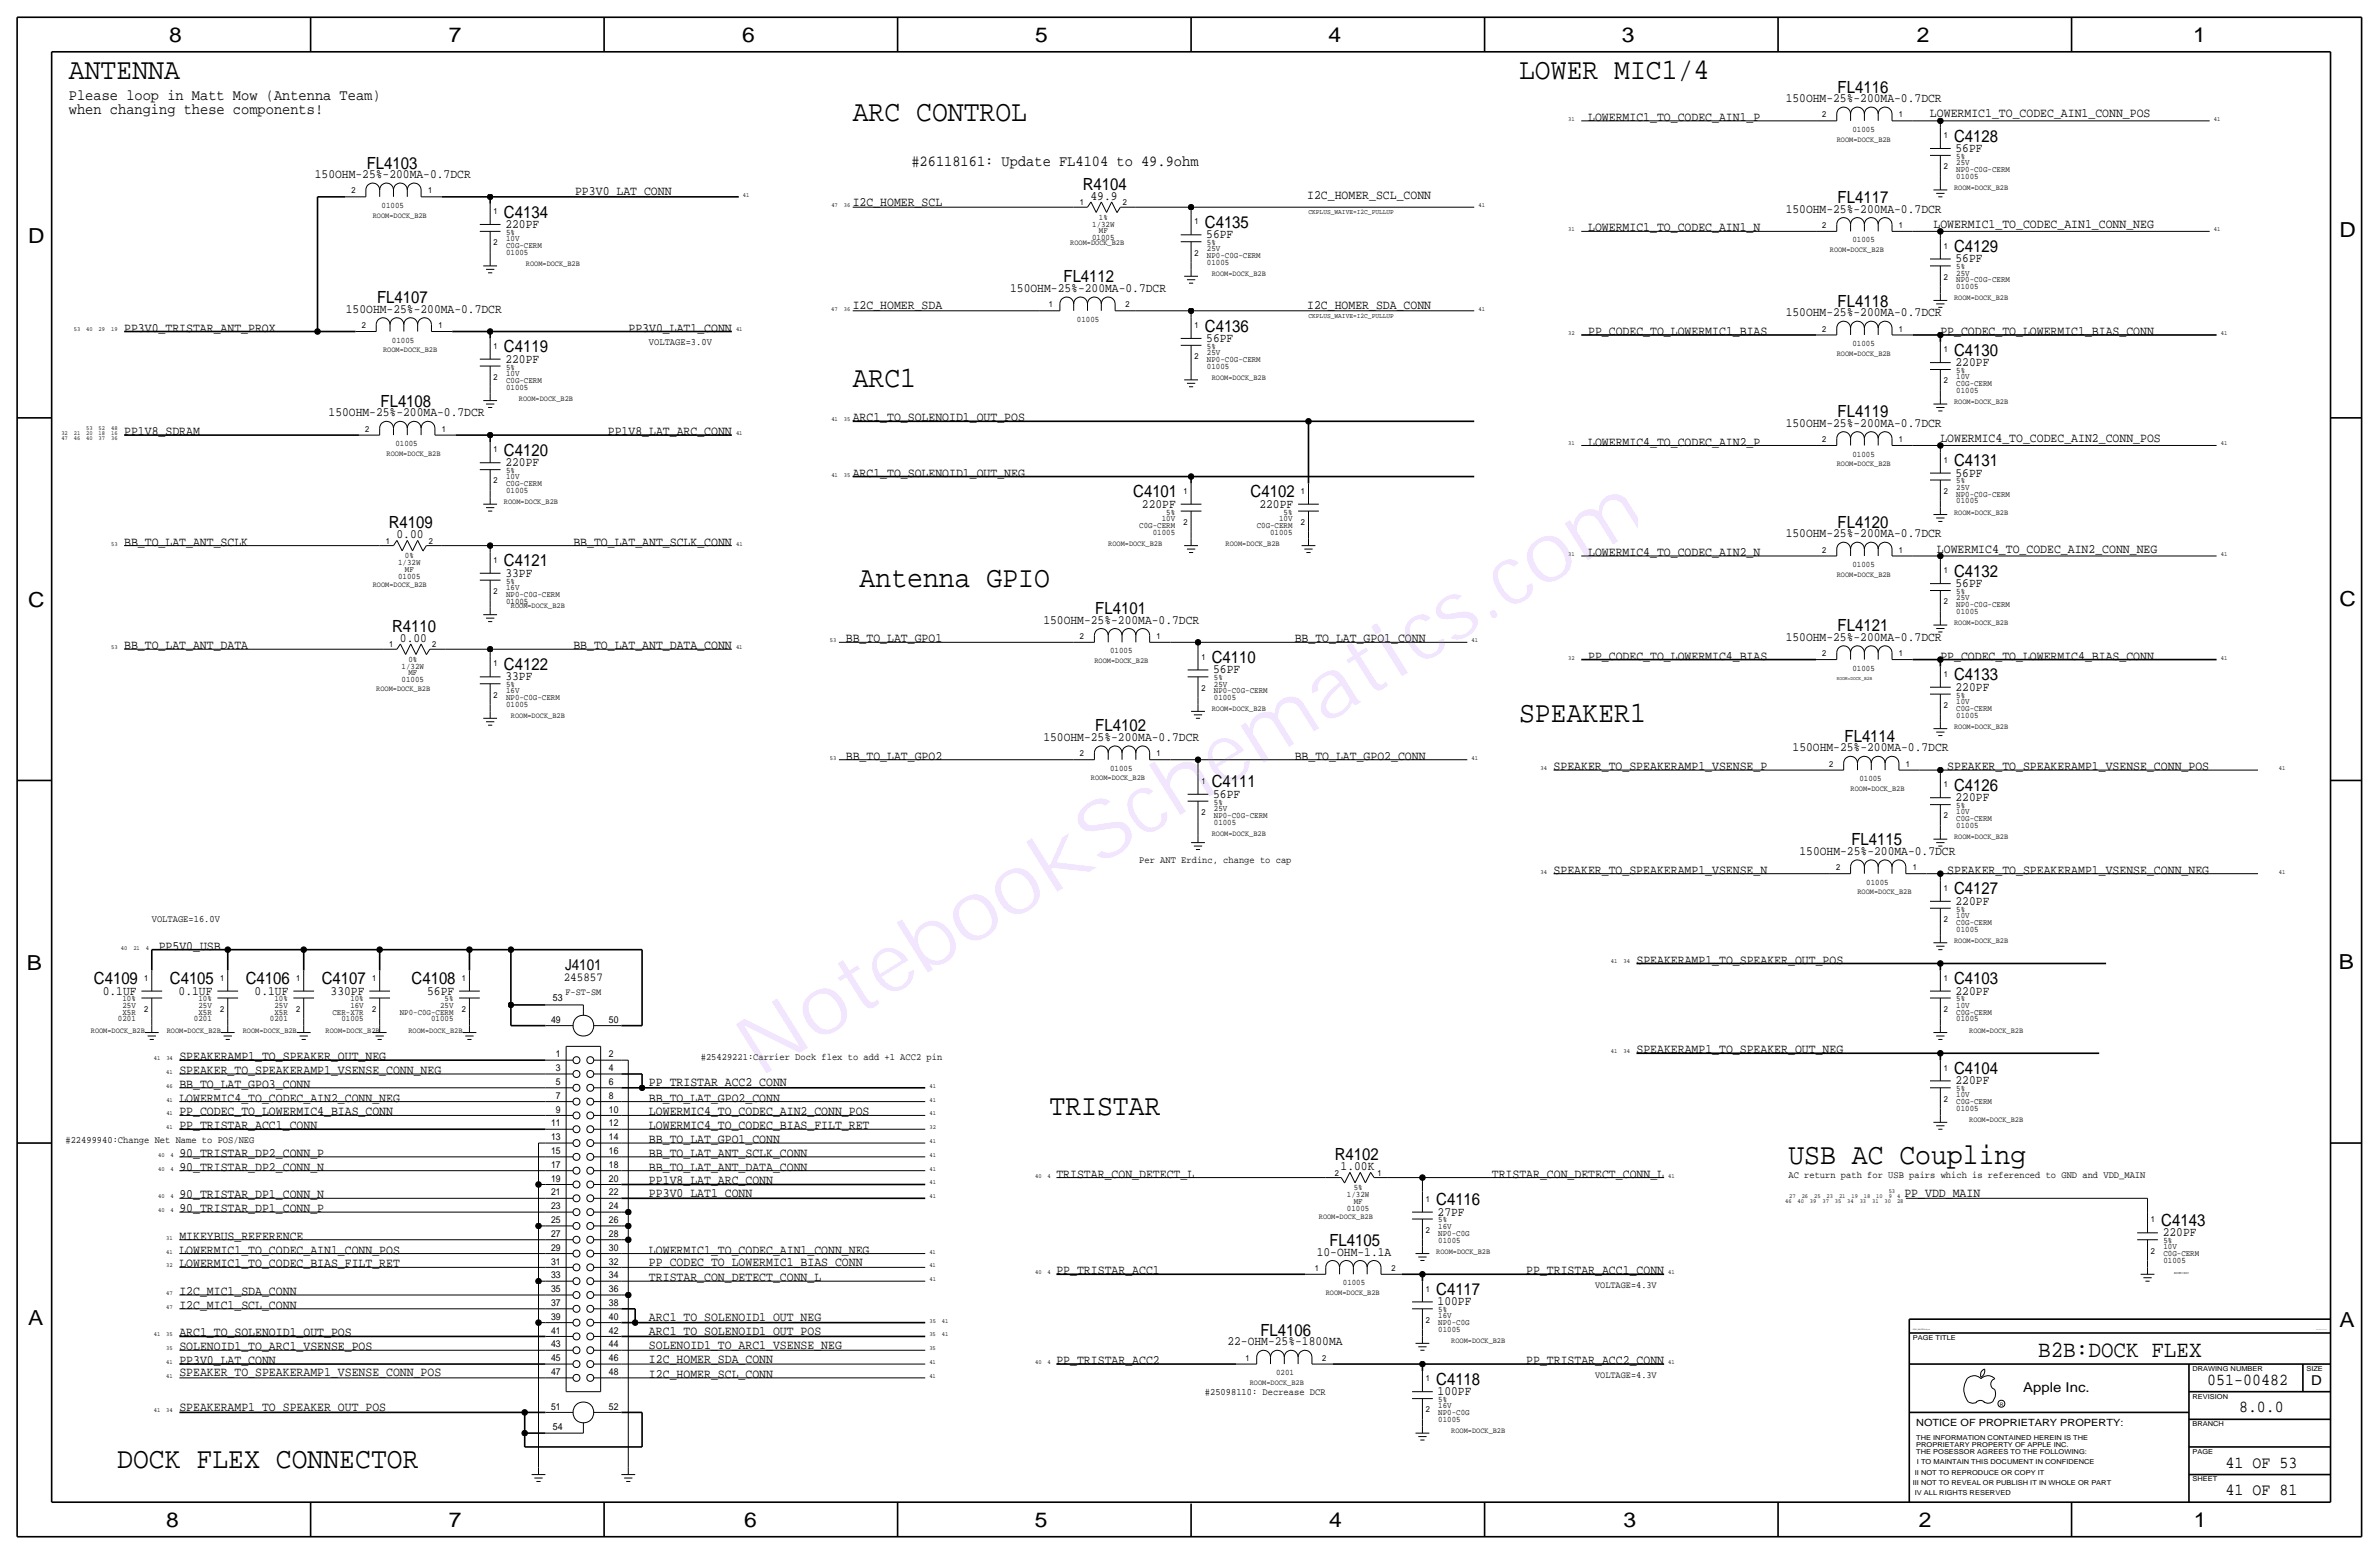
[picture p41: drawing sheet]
<svg xmlns="http://www.w3.org/2000/svg" width="875mm" height="572mm" viewBox="0 0 875 572" stroke-linecap="round" stroke-linejoin="round" font-family="sans-serif">
<defs><g id="words">
<text font-size="30.2" fill="#9f40ff" x="279.3" y="396.5" transform="rotate(-32 279.3 396.5)">NotebookSchematics.com</text>
<g font-size="10.9">
<text x="25.3" y="29.2">ANTENNA</text>
<text x="558.7" y="29.2">LOWER MIC1/4</text>
<text x="313.6" y="44.4">ARC CONTROL</text>
<text x="313.6" y="142.2">ARC1</text>
<text x="316.2" y="215.9">Antenna GPIO</text>
<text x="558.7" y="265.4">SPEAKER1</text>
<text x="386" y="410.2">TRISTAR</text>
<text x="657.8" y="428">USB AC Coupling</text>
<text x="43.1" y="539.7">DOCK FLEX CONNECTOR</text>
</g>
<text font-size="8.6" x="749.7" y="499.1">B2B:DOCK FLEX</text>
<g font-size="7.6">
<text x="62.2" y="15.5">8</text>
<text x="165" y="15.5">7</text>
<text x="273" y="15.5">6</text>
<text x="380.7" y="15.5">5</text>
<text x="488.6" y="15.5">4</text>
<text x="596.6" y="15.5">3</text>
<text x="705.1" y="15.5">2</text>
<text x="806.7" y="15.5">1</text>
<text x="10.4" y="89.4">D</text>
<text x="860.5" y="87.1">D</text>
<text x="10.4" y="223.3">C</text>
<text x="860.5" y="222.8">C</text>
<text x="9.8" y="356.6">B</text>
<text x="860.3" y="356.4">B</text>
<text x="10.4" y="487.4">A</text>
<text x="860.5" y="488.2">A</text>
<text x="61.2" y="561.6">8</text>
<text x="165" y="561.6">7</text>
<text x="273.8" y="561.6">6</text>
<text x="380.7" y="561.6">5</text>
<text x="488.9" y="561.6">4</text>
<text x="597.1" y="561.6">3</text>
<text x="705.8" y="561.6">2</text>
<text x="806.9" y="561.6">1</text>
</g>
<g font-size="6.2">
<text x="675.9" y="34">FL4116</text>
<text x="718.8" y="52.1">C4128</text>
<text x="134.9" y="62">FL4103</text>
<text x="398.2" y="69.8">R4104</text>
<text x="675.9" y="74.7">FL4117</text>
<text x="185.4" y="80">C4134</text>
<text x="443.2" y="83.8">C4135</text>
<text x="718.8" y="92.7">C4129</text>
<text x="391.2" y="103.9">FL4112</text>
<text x="138.7" y="111.5">FL4107</text>
<text x="675.9" y="112.8">FL4118</text>
<text x="443.2" y="121.9">C4136</text>
<text x="185.4" y="129.5">C4119</text>
<text x="718.8" y="130.8">C4130</text>
<text x="140" y="149.6">FL4108</text>
<text x="675.9" y="153.4">FL4119</text>
<text x="185.4" y="167.6">C4120</text>
<text x="718.8" y="171.5">C4131</text>
<text x="416.8" y="182.9">C4101</text>
<text x="460" y="182.9">C4102</text>
<text x="143" y="194.3">R4109</text>
<text x="675.9" y="194.1">FL4120</text>
<text x="185.4" y="208.3">C4121</text>
<text x="718.8" y="212.1">C4132</text>
<text x="402.9" y="225.8">FL4101</text>
<text x="144.3" y="232.4">R4110</text>
<text x="675.9" y="232.2">FL4121</text>
<text x="445.7" y="243.8">C4110</text>
<text x="185.4" y="246.4">C4122</text>
<text x="718.8" y="250.2">C4133</text>
<text x="402.9" y="269">FL4102</text>
<text x="678.5" y="272.8">FL4114</text>
<text x="445.7" y="289.6">C4111</text>
<text x="718.8" y="290.8">C4126</text>
<text x="681" y="310.9">FL4115</text>
<text x="718.8" y="328.9">C4127</text>
<text x="34.6" y="361.9">C4109</text>
<text x="62.5" y="361.9">C4105</text>
<text x="90.4" y="361.9">C4106</text>
<text x="118.4" y="361.9">C4107</text>
<text x="151.4" y="361.9">C4108</text>
<text x="718.8" y="361.9">C4103</text>
<text x="718.8" y="395">C4104</text>
<text x="491" y="426.7">R4102</text>
<text x="528.3" y="443.2">C4116</text>
<text x="795" y="450.9">C4143</text>
<text x="489" y="458.2">FL4105</text>
<text x="528.3" y="476.3">C4117</text>
<text x="463.6" y="491.2">FL4106</text>
<text x="528.3" y="509.3">C4118</text>
<text x="811.9" y="509.3">051-00482</text>
<text x="823.6" y="519.4">8.0.0</text>
<text x="818.6" y="539.8">41 OF 53</text>
<text x="818.6" y="549.9">41 OF 81</text>
</g>
<g font-size="5.6">
<text x="25.3" y="36.8">Please loop in Matt Mow (Antenna Team)</text>
<text x="25.3" y="41.9">when changing these components!</text>
<text x="335.2" y="61">#26118161: Update FL4104 to 49.9ohm</text>
<text x="207.8" y="356.9">J4101</text>
</g>
<g font-size="5">
<text x="850.1" y="509.3">D</text>
<text x="744.2" y="511.8">Apple Inc.</text>
</g>
<g font-size="4.7">
<text x="656.8" y="37.6">150OHM-25%-200MA-0.7DCR</text>
<text x="584.1" y="44.4">LOWERMIC1_TO_CODEC_AIN1_P</text>
<text x="709.9" y="43.2">LOWERMIC1_TO_CODEC_AIN1_CONN_POS</text>
<text x="719.3" y="55.9">56PF</text>
<text x="115.8" y="65.5">150OHM-25%-200MA-0.7DCR</text>
<text x="211.5" y="71.9">PP3V0_LAT_CONN</text>
<text x="313.6" y="75.7">I2C_HOMER_SCL</text>
<text x="401.1" y="73.4">49.9</text>
<text x="480.8" y="73.2">I2C_HOMER_SCL_CONN</text>
<text x="185.9" y="83.8">220PF</text>
<text x="656.8" y="78.2">150OHM-25%-200MA-0.7DCR</text>
<text x="711.2" y="83.8">LOWERMIC1_TO_CODEC_AIN1_CONN_NEG</text>
<text x="443.7" y="87.6">56PF</text>
<text x="584.1" y="85.1">LOWERMIC1_TO_CODEC_AIN1_N</text>
<text x="719.3" y="96.5">56PF</text>
<text x="371.6" y="107.4">150OHM-25%-200MA-0.7DCR</text>
<text x="313.6" y="113.8">I2C_HOMER_SDA</text>
<text x="480.8" y="113.8">I2C_HOMER_SDA_CONN</text>
<text x="127.2" y="115.1">150OHM-25%-200MA-0.7DCR</text>
<text x="656.8" y="116.3">150OHM-25%-200MA-0.7DCR</text>
<text x="45.7" y="121.9">PP3V0_TRISTAR_ANT_PROX</text>
<text x="231.2" y="121.9">PP3V0_LAT1_CONN</text>
<text x="443.7" y="125.7">56PF</text>
<text x="584.2" y="123.2">PP_CODEC_TO_LOWERMIC1_BIAS</text>
<text x="713.7" y="123.2">PP_CODEC_TO_LOWERMIC1_BIAS_CONN</text>
<text x="185.9" y="133.3">220PF</text>
<text x="719.3" y="134.6">220PF</text>
<text x="120.9" y="153.2">150OHM-25%-200MA-0.7DCR</text>
<text x="313.6" y="154.9">ARC1_TO_SOLENOID1_OUT_POS</text>
<text x="45.7" y="160">PP1V8_SDRAM</text>
<text x="223.6" y="160">PP1V8_LAT_ARC_CONN</text>
<text x="656.8" y="157">150OHM-25%-200MA-0.7DCR</text>
<text x="584.1" y="163.8">LOWERMIC4_TO_CODEC_AIN2_P</text>
<text x="713.7" y="162.6">LOWERMIC4_TO_CODEC_AIN2_CONN_POS</text>
<text x="185.9" y="171.4">220PF</text>
<text x="313.6" y="175.3">ARC1_TO_SOLENOID1_OUT_NEG</text>
<text x="719.3" y="175.3">56PF</text>
<text x="420" y="186.7">220PF</text>
<text x="463.2" y="186.7">220PF</text>
<text x="145.8" y="197.9">0.00</text>
<text x="656.8" y="197.6">150OHM-25%-200MA-0.7DCR</text>
<text x="45.7" y="200.7">BB_TO_LAT_ANT_SCLK</text>
<text x="210.9" y="200.7">BB_TO_LAT_ANT_SCLK_CONN</text>
<text x="712.4" y="203.2">LOWERMIC4_TO_CODEC_AIN2_CONN_NEG</text>
<text x="584.1" y="204.5">LOWERMIC4_TO_CODEC_AIN2_N</text>
<text x="185.9" y="212.1">33PF</text>
<text x="719.3" y="215.9">56PF</text>
<text x="383.8" y="229.4">150OHM-25%-200MA-0.7DCR</text>
<text x="45.7" y="238.8">BB_TO_LAT_ANT_DATA</text>
<text x="147.1" y="236">0.00</text>
<text x="210.9" y="238.8">BB_TO_LAT_ANT_DATA_CONN</text>
<text x="311.1" y="236.2">BB_TO_LAT_GPO1</text>
<text x="476.2" y="236.2">BB_TO_LAT_GPO1_CONN</text>
<text x="656.8" y="235.7">150OHM-25%-200MA-0.7DCR</text>
<text x="584.1" y="242.6">PP_CODEC_TO_LOWERMIC4_BIAS</text>
<text x="713.7" y="242.6">PP_CODEC_TO_LOWERMIC4_BIAS_CONN</text>
<text x="185.9" y="250.2">33PF</text>
<text x="446.2" y="247.7">56PF</text>
<text x="719.3" y="254">220PF</text>
<text x="383.8" y="272.5">150OHM-25%-200MA-0.7DCR</text>
<text x="311.1" y="279.4">BB_TO_LAT_GPO2</text>
<text x="476.2" y="279.4">BB_TO_LAT_GPO2_CONN</text>
<text x="659.3" y="276.4">150OHM-25%-200MA-0.7DCR</text>
<text x="571.5" y="283.2">SPEAKER_TO_SPEAKERAMP1_VSENSE_P</text>
<text x="716.2" y="283.2">SPEAKER_TO_SPEAKERAMP1_VSENSE_CONN_POS</text>
<text x="446.2" y="293.4">56PF</text>
<text x="719.3" y="294.6">220PF</text>
<text x="661.9" y="314.5">150OHM-25%-200MA-0.7DCR</text>
<text x="571.5" y="321.3">SPEAKER_TO_SPEAKERAMP1_VSENSE_N</text>
<text x="716.2" y="321.3">SPEAKER_TO_SPEAKERAMP1_VSENSE_CONN_NEG</text>
<text x="719.3" y="332.7">220PF</text>
<text x="58.4" y="349.2">PP5V0_USB</text>
<text x="601.9" y="354.3">SPEAKERAMP1_TO_SPEAKER_OUT_POS</text>
<text x="37.8" y="365.8">0.1UF</text>
<text x="65.7" y="365.8">0.1UF</text>
<text x="93.6" y="365.8">0.1UF</text>
<text x="121.6" y="365.8">330PF</text>
<text x="157.1" y="365.8">56PF</text>
<text x="719.3" y="365.8">220PF</text>
<text x="66" y="389.9">SPEAKERAMP1_TO_SPEAKER_OUT_NEG</text>
<text x="601.9" y="387.3">SPEAKERAMP1_TO_SPEAKER_OUT_NEG</text>
<text x="66" y="395">SPEAKER_TO_SPEAKERAMP1_VSENSE_CONN_NEG</text>
<text x="66" y="400.1">BB_TO_LAT_GPO3_CONN</text>
<text x="238.7" y="399.5">PP_TRISTAR_ACC2_CONN</text>
<text x="719.3" y="398.8">220PF</text>
<text x="66" y="405.1">LOWERMIC4_TO_CODEC_AIN2_CONN_NEG</text>
<text x="238.7" y="405.1">BB_TO_LAT_GPO2_CONN</text>
<text x="66" y="410.2">PP_CODEC_TO_LOWERMIC4_BIAS_CONN</text>
<text x="238.7" y="410.2">LOWERMIC4_TO_CODEC_AIN2_CONN_POS</text>
<text x="66" y="415.3">PP_TRISTAR_ACC1_CONN</text>
<text x="238.7" y="415.3">LOWERMIC4_TO_CODEC_BIAS_FILT_RET</text>
<text x="66" y="425.5">90_TRISTAR_DP2_CONN_P</text>
<text x="238.7" y="425.5">BB_TO_LAT_ANT_SCLK_CONN</text>
<text x="238.7" y="420.4">BB_TO_LAT_GPO1_CONN</text>
<text x="66" y="430.5">90_TRISTAR_DP2_CONN_N</text>
<text x="238.7" y="430.5">BB_TO_LAT_ANT_DATA_CONN</text>
<text x="493.1" y="430.3">1.00K</text>
<text x="238.7" y="435.6">PP1V8_LAT_ARC_CONN</text>
<text x="388.6" y="433.1">TRISTAR_CON_DETECT_L</text>
<text x="548.7" y="433.1">TRISTAR_CON_DETECT_CONN_L</text>
<text x="66" y="440.7">90_TRISTAR_DP1_CONN_N</text>
<text x="238.7" y="440.2">PP3V0_LAT1_CONN</text>
<text x="700.5" y="440.2">PP_VDD_MAIN</text>
<text x="66" y="445.8">90_TRISTAR_DP1_CONN_P</text>
<text x="528.8" y="447">27PF</text>
<text x="66" y="455.9">MIKEYBUS_REFERENCE</text>
<text x="795.5" y="454.7">220PF</text>
<text x="66" y="461">LOWERMIC1_TO_CODEC_AIN1_CONN_POS</text>
<text x="238.7" y="461">LOWERMIC1_TO_CODEC_AIN1_CONN_NEG</text>
<text x="484.3" y="461.8">10-OHM-1.1A</text>
<text x="66" y="466.1">LOWERMIC1_TO_CODEC_BIAS_FILT_RET</text>
<text x="238.7" y="465.6">PP_CODEC_TO_LOWERMIC1_BIAS_CONN</text>
<text x="238.7" y="471.2">TRISTAR_CON_DETECT_CONN_L</text>
<text x="388.6" y="468.6">PP_TRISTAR_ACC1</text>
<text x="561.4" y="468.6">PP_TRISTAR_ACC1_CONN</text>
<text x="66" y="476.3">I2C_MIC1_SDA_CONN</text>
<text x="66" y="481.3">I2C_MIC1_SCL_CONN</text>
<text x="238.7" y="485.9">ARC1_TO_SOLENOID1_OUT_NEG</text>
<text x="528.8" y="480.1">100PF</text>
<text x="66" y="491.5">ARC1_TO_SOLENOID1_OUT_POS</text>
<text x="238.7" y="491">ARC1_TO_SOLENOID1_OUT_POS</text>
<text x="66" y="496.6">SOLENOID1_TO_ARC1_VSENSE_POS</text>
<text x="238.7" y="496.1">SOLENOID1_TO_ARC1_VSENSE_NEG</text>
<text x="451.4" y="494.8">22-OHM-25%-1800MA</text>
<text x="66" y="501.7">PP3V0_LAT_CONN</text>
<text x="238.7" y="501.1">I2C_HOMER_SDA_CONN</text>
<text x="388.6" y="501.7">PP_TRISTAR_ACC2</text>
<text x="561.4" y="501.7">PP_TRISTAR_ACC2_CONN</text>
<text x="66" y="506.2">SPEAKER_TO_SPEAKERAMP1_VSENSE_CONN_POS</text>
<text x="238.7" y="506.7">I2C_HOMER_SCL_CONN</text>
<text x="528.8" y="513.1">100PF</text>
<text x="66" y="518.9">SPEAKERAMP1_TO_SPEAKER_OUT_POS</text>
</g>
<text font-size="4.5" x="207.3" y="360.7">245857</text>
<text font-size="3.7" x="704.8" y="524.5">NOTICE OF PROPRIETARY PROPERTY:</text>
<g font-size="3.6">
<text x="238.7" y="127">VOLTAGE=3.0V</text>
<text x="419" y="317.5">Per ANT Erdinc, change to cap</text>
<text x="55.8" y="339.1">VOLTAGE=16.0V</text>
<text x="203.4" y="368.3">53</text>
<text x="257.8" y="389.9">#25429221:Carrier Dock flex to add +1 ACC2 pin</text>
<text x="24.1" y="420.4">#22499940:Change Net Name to POS/NEG</text>
<text x="657.8" y="433.1">AC return path for USB pairs which is referenced to GND and VDD_MAIN</text>
<text x="443.2" y="513.1">#25098110: Decrease DCR</text>
<text x="203.4" y="525.8">54</text>
</g>
<g font-size="3.5">
<text x="208" y="365.8">F-ST-SM</text>
<text x="202.7" y="376.2">49</text>
<text x="224" y="376.2">50</text>
<text x="204.4" y="388.8">1</text>
<text x="224" y="388.8">2</text>
<text x="204.4" y="393.9">3</text>
<text x="224" y="393.9">4</text>
<text x="204.4" y="399">5</text>
<text x="224" y="399">6</text>
<text x="204.4" y="404.1">7</text>
<text x="224" y="404.1">8</text>
<text x="204.4" y="409.2">9</text>
<text x="224" y="409.2">10</text>
<text x="202.7" y="419.3">13</text>
<text x="202.7" y="414.2">11</text>
<text x="224" y="419.3">14</text>
<text x="224" y="414.2">12</text>
<text x="202.7" y="424.4">15</text>
<text x="224" y="424.4">16</text>
<text x="202.7" y="429.5">17</text>
<text x="224" y="429.5">18</text>
<text x="202.7" y="434.6">19</text>
<text x="224" y="434.6">20</text>
<text x="202.7" y="439.7">21</text>
<text x="224" y="439.7">22</text>
<text x="202.7" y="449.8">25</text>
<text x="202.7" y="444.7">23</text>
<text x="224" y="449.8">26</text>
<text x="224" y="444.7">24</text>
<text x="202.7" y="454.9">27</text>
<text x="224" y="454.9">28</text>
<text x="202.7" y="460">29</text>
<text x="224" y="460">30</text>
<text x="202.7" y="465.1">31</text>
<text x="224" y="465.1">32</text>
<text x="202.7" y="470.1">33</text>
<text x="224" y="470.1">34</text>
<text x="586.7" y="473.7">VOLTAGE=4.3V</text>
<text x="202.7" y="475.2">35</text>
<text x="224" y="475.2">36</text>
<text x="202.7" y="485.4">39</text>
<text x="202.7" y="480.3">37</text>
<text x="224" y="485.4">40</text>
<text x="224" y="480.3">38</text>
<text x="202.7" y="490.5">41</text>
<text x="224" y="490.5">42</text>
<text x="202.7" y="495.6">43</text>
<text x="224" y="495.6">44</text>
<text x="202.7" y="500.6">45</text>
<text x="224" y="500.6">46</text>
<text x="202.7" y="505.7">47</text>
<text x="224" y="505.7">48</text>
<text x="586.7" y="506.7">VOLTAGE=4.3V</text>
<text x="202.7" y="518.4">51</text>
<text x="224" y="518.4">52</text>
</g>
<g font-size="3.1">
<text x="670.2" y="43.2">2</text>
<text x="698.4" y="43.2">1</text>
<text x="681.4" y="48.5">01005</text>
<text x="715" y="50.8">1</text>
<text x="719.5" y="58.4">5%</text>
<text x="715" y="62.2">2</text>
<text x="719.5" y="65.8">01005</text>
<text x="719.5" y="60.7">25V</text>
<text x="719.5" y="63.2">NP0-C0G-CERM</text>
<text x="129.2" y="71.1">2</text>
<text x="157.4" y="71.1">1</text>
<text x="140.4" y="76.5">01005</text>
<text x="397.2" y="75.4">1</text>
<text x="413" y="75.4">2</text>
<text x="181.6" y="78.7">1</text>
<text x="401.7" y="83.3">1/32W</text>
<text x="404.2" y="80.8">1%</text>
<text x="439.4" y="82.6">1</text>
<text x="670.2" y="83.8">2</text>
<text x="698.4" y="83.8">1</text>
<text x="186.1" y="88.6">10V</text>
<text x="186.1" y="86.4">5%</text>
<text x="401.7" y="88.4">01005</text>
<text x="404.2" y="85.9">MF</text>
<text x="681.4" y="89.2">01005</text>
<text x="181.6" y="90.2">2</text>
<text x="186.1" y="93.7">01005</text>
<text x="186.1" y="91.2">C0G-CERM</text>
<text x="439.4" y="94">2</text>
<text x="443.9" y="95">NP0-C0G-CERM</text>
<text x="443.9" y="92.5">25V</text>
<text x="443.9" y="90.2">5%</text>
<text x="715" y="91.4">1</text>
<text x="443.9" y="97.5">01005</text>
<text x="719.5" y="99.1">5%</text>
<text x="719.5" y="101.3">25V</text>
<text x="715" y="102.9">2</text>
<text x="719.5" y="103.9">NP0-C0G-CERM</text>
<text x="719.5" y="106.4">01005</text>
<text x="385.8" y="113">1</text>
<text x="414" y="113">2</text>
<text x="396.1" y="118.4">01005</text>
<text x="133" y="120.7">2</text>
<text x="144.2" y="126">01005</text>
<text x="161.2" y="120.7">1</text>
<text x="439.4" y="120.7">1</text>
<text x="670.2" y="121.9">2</text>
<text x="698.4" y="121.9">1</text>
<text x="181.6" y="128.3">1</text>
<text x="443.9" y="128.3">5%</text>
<text x="443.9" y="130.6">25V</text>
<text x="681.4" y="127.3">01005</text>
<text x="715" y="129.5">1</text>
<text x="186.1" y="135.9">5%</text>
<text x="439.4" y="132.1">2</text>
<text x="443.9" y="133.1">NP0-C0G-CERM</text>
<text x="443.9" y="135.6">01005</text>
<text x="719.5" y="137.2">5%</text>
<text x="181.6" y="139.7">2</text>
<text x="186.1" y="143.3">01005</text>
<text x="186.1" y="138.2">10V</text>
<text x="186.1" y="140.7">C0G-CERM</text>
<text x="715" y="141">2</text>
<text x="719.5" y="142">C0G-CERM</text>
<text x="719.5" y="139.4">10V</text>
<text x="719.5" y="144.5">01005</text>
<text x="134.3" y="158.8">2</text>
<text x="162.5" y="158.8">1</text>
<text x="145.4" y="164.1">01005</text>
<text x="181.6" y="166.4">1</text>
<text x="670.2" y="162.6">2</text>
<text x="681.4" y="167.9">01005</text>
<text x="698.4" y="162.6">1</text>
<text x="186.1" y="174">5%</text>
<text x="715" y="170.2">1</text>
<text x="181.6" y="177.8">2</text>
<text x="186.1" y="178.8">C0G-CERM</text>
<text x="186.1" y="176.3">10V</text>
<text x="719.5" y="177.8">5%</text>
<text x="186.1" y="181.4">01005</text>
<text x="435.3" y="181.6">1</text>
<text x="478.5" y="181.6">1</text>
<text x="715" y="181.6">2</text>
<text x="719.5" y="185.2">01005</text>
<text x="719.5" y="182.6">NP0-C0G-CERM</text>
<text x="719.5" y="180.1">25V</text>
<text x="427.3" y="191.5">10V</text>
<text x="429" y="189.2">5%</text>
<text x="470.5" y="191.5">10V</text>
<text x="472.1" y="189.2">5%</text>
<text x="419.1" y="194.1">C0G-CERM</text>
<text x="424" y="196.6">01005</text>
<text x="435.3" y="193">2</text>
<text x="462.2" y="194.1">C0G-CERM</text>
<text x="467.2" y="196.6">01005</text>
<text x="478.5" y="193">2</text>
<text x="141.9" y="199.9">1</text>
<text x="157.7" y="199.9">2</text>
<text x="670.2" y="203.2">2</text>
<text x="698.4" y="203.2">1</text>
<text x="146.4" y="207.8">1/32W</text>
<text x="148.9" y="205.2">0%</text>
<text x="181.6" y="207">1</text>
<text x="681.4" y="208.5">01005</text>
<text x="146.4" y="212.9">01005</text>
<text x="148.9" y="210.3">MF</text>
<text x="186.1" y="214.6">5%</text>
<text x="715" y="210.8">1</text>
<text x="181.6" y="218.4">2</text>
<text x="186.1" y="216.9">16V</text>
<text x="186.1" y="222">01005</text>
<text x="186.1" y="219.5">NP0-C0G-CERM</text>
<text x="719.5" y="218.4">5%</text>
<text x="719.5" y="220.7">25V</text>
<text x="715" y="222.2">2</text>
<text x="719.5" y="225.8">01005</text>
<text x="719.5" y="223.3">NP0-C0G-CERM</text>
<text x="143.2" y="238">1</text>
<text x="159" y="238">2</text>
<text x="397.2" y="234.9">2</text>
<text x="425.4" y="234.9">1</text>
<text x="147.7" y="245.9">1/32W</text>
<text x="150.2" y="243.3">0%</text>
<text x="181.6" y="245.1">1</text>
<text x="408.3" y="240.3">01005</text>
<text x="441.9" y="242.6">1</text>
<text x="670.2" y="241.3">2</text>
<text x="698.4" y="241.3">1</text>
<text x="147.7" y="251">01005</text>
<text x="150.2" y="248.4">MF</text>
<text x="446.5" y="250.2">5%</text>
<text x="681.4" y="246.6">01005</text>
<text x="715" y="248.9">1</text>
<text x="181.6" y="256.5">2</text>
<text x="186.1" y="252.7">5%</text>
<text x="186.1" y="255">16V</text>
<text x="186.1" y="257.6">NP0-C0G-CERM</text>
<text x="441.9" y="254">2</text>
<text x="446.5" y="257.6">01005</text>
<text x="446.5" y="255">NP0-C0G-CERM</text>
<text x="446.5" y="252.5">25V</text>
<text x="719.5" y="256.5">5%</text>
<text x="186.1" y="260.1">01005</text>
<text x="715" y="260.3">2</text>
<text x="719.5" y="261.4">C0G-CERM</text>
<text x="719.5" y="258.8">10V</text>
<text x="719.5" y="263.9">01005</text>
<text x="397.2" y="278.1">2</text>
<text x="425.4" y="278.1">1</text>
<text x="672.8" y="281.9">2</text>
<text x="701" y="281.9">1</text>
<text x="408.3" y="283.5">01005</text>
<text x="683.9" y="287.3">01005</text>
<text x="441.9" y="288.3">1</text>
<text x="715" y="289.6">1</text>
<text x="441.9" y="299.7">2</text>
<text x="446.5" y="298.2">25V</text>
<text x="446.5" y="295.9">5%</text>
<text x="719.5" y="297.2">5%</text>
<text x="719.5" y="299.5">10V</text>
<text x="446.5" y="303.3">01005</text>
<text x="446.5" y="300.7">NP0-C0G-CERM</text>
<text x="715" y="301">2</text>
<text x="719.5" y="304.5">01005</text>
<text x="719.5" y="302">C0G-CERM</text>
<text x="675.3" y="320">2</text>
<text x="703.5" y="320">1</text>
<text x="686.5" y="325.4">01005</text>
<text x="715" y="327.7">1</text>
<text x="719.5" y="335.3">5%</text>
<text x="715" y="339.1">2</text>
<text x="719.5" y="340.1">C0G-CERM</text>
<text x="719.5" y="337.6">10V</text>
<text x="719.5" y="342.6">01005</text>
<text x="53" y="360.7">1</text>
<text x="81" y="360.7">1</text>
<text x="108.9" y="360.7">1</text>
<text x="136.9" y="360.7">1</text>
<text x="169.9" y="360.7">1</text>
<text x="715" y="360.7">1</text>
<text x="45" y="370.6">25V</text>
<text x="45" y="368.3">10%</text>
<text x="73" y="368.3">10%</text>
<text x="73" y="370.6">25V</text>
<text x="100.9" y="368.3">10%</text>
<text x="100.9" y="370.6">25V</text>
<text x="128.9" y="370.6">16V</text>
<text x="128.9" y="368.3">10%</text>
<text x="161.9" y="370.6">25V</text>
<text x="163.5" y="368.3">5%</text>
<text x="719.5" y="368.3">5%</text>
<text x="719.5" y="370.6">10V</text>
<text x="43.4" y="375.7">0201</text>
<text x="45" y="373.1">X5R</text>
<text x="53" y="372.1">2</text>
<text x="71.3" y="375.7">0201</text>
<text x="73" y="373.1">X5R</text>
<text x="81" y="372.1">2</text>
<text x="99.3" y="375.7">0201</text>
<text x="100.9" y="373.1">X5R</text>
<text x="108.9" y="372.1">2</text>
<text x="122.3" y="373.1">CER-X7R</text>
<text x="125.6" y="375.7">01005</text>
<text x="136.9" y="372.1">2</text>
<text x="147" y="373.1">NP0-C0G-CERM</text>
<text x="158.6" y="375.7">01005</text>
<text x="169.9" y="372.1">2</text>
<text x="715" y="372.1">2</text>
<text x="719.5" y="375.7">01005</text>
<text x="719.5" y="373.1">C0G-CERM</text>
<text x="715" y="393.7">1</text>
<text x="719.5" y="401.3">5%</text>
<text x="715" y="405.1">2</text>
<text x="719.5" y="403.6">10V</text>
<text x="719.5" y="406.1">C0G-CERM</text>
<text x="719.5" y="408.7">01005</text>
<text x="490.9" y="432.3">2</text>
<text x="497.9" y="437.6">5%</text>
<text x="506.7" y="432.3">1</text>
<text x="495.4" y="440.2">1/32W</text>
<text x="497.9" y="442.7">MF</text>
<text x="524.5" y="442">1</text>
<text x="495.4" y="445.3">01005</text>
<text x="529" y="449.6">5%</text>
<text x="791.2" y="449.6">1</text>
<text x="524.5" y="453.4">2</text>
<text x="529" y="454.4">NP0-C0G</text>
<text x="529" y="451.9">16V</text>
<text x="529" y="456.9">01005</text>
<text x="791.2" y="461">2</text>
<text x="795.7" y="459.5">10V</text>
<text x="795.7" y="457.2">5%</text>
<text x="483.6" y="467.4">1</text>
<text x="511.8" y="467.4">2</text>
<text x="795.7" y="462">C0G-CERM</text>
<text x="795.7" y="464.6">01005</text>
<text x="493.9" y="472.7">01005</text>
<text x="524.5" y="475">1</text>
<text x="529" y="484.9">16V</text>
<text x="529" y="482.6">5%</text>
<text x="524.5" y="486.4">2</text>
<text x="529" y="487.4">NP0-C0G</text>
<text x="529" y="490">01005</text>
<text x="458.2" y="500.4">1</text>
<text x="486.4" y="500.4">2</text>
<text x="469.3" y="505.7">0201</text>
<text x="524.5" y="508">1</text>
<text x="529" y="515.6">5%</text>
<text x="524.5" y="519.4">2</text>
<text x="529" y="517.9">16V</text>
<text x="529" y="520.4">NP0-C0G</text>
<text x="529" y="523">01005</text>
</g>
<g font-size="2.9">
<text x="675.6" y="52.1">ROOM=DOCK_B2B</text>
<text x="718.8" y="69.8">ROOM=DOCK_B2B</text>
<text x="137.1" y="80">ROOM=DOCK_B2B</text>
<text x="393.7" y="90.2">ROOM=DOCK_B2B</text>
<text x="673" y="92.7">ROOM=DOCK_B2B</text>
<text x="193.4" y="97.8">ROOM=DOCK_B2B</text>
<text x="445.7" y="101.6">ROOM=DOCK_B2B</text>
<text x="718.8" y="110.5">ROOM=DOCK_B2B</text>
<text x="140.9" y="129.5">ROOM=DOCK_B2B</text>
<text x="675.6" y="130.8">ROOM=DOCK_B2B</text>
<text x="445.7" y="139.7">ROOM=DOCK_B2B</text>
<text x="190.9" y="147.3">ROOM=DOCK_B2B</text>
<text x="718.8" y="148.6">ROOM=DOCK_B2B</text>
<text x="142.2" y="167.6">ROOM=DOCK_B2B</text>
<text x="675.6" y="171.5">ROOM=DOCK_B2B</text>
<text x="185.4" y="185.4">ROOM=DOCK_B2B</text>
<text x="718.8" y="189.2">ROOM=DOCK_B2B</text>
<text x="407.6" y="200.7">ROOM=DOCK_B2B</text>
<text x="450.8" y="200.7">ROOM=DOCK_B2B</text>
<text x="137.1" y="215.9">ROOM=DOCK_B2B</text>
<text x="675.6" y="212.1">ROOM=DOCK_B2B</text>
<text x="187.9" y="223.5">ROOM=DOCK_B2B</text>
<text x="718.8" y="229.9">ROOM=DOCK_B2B</text>
<text x="402.5" y="243.8">ROOM=DOCK_B2B</text>
<text x="138.4" y="254">ROOM=DOCK_B2B</text>
<text x="445.7" y="261.6">ROOM=DOCK_B2B</text>
<text x="187.9" y="264.2">ROOM=DOCK_B2B</text>
<text x="718.8" y="268">ROOM=DOCK_B2B</text>
<text x="401.3" y="287">ROOM=DOCK_B2B</text>
<text x="680.7" y="290.8">ROOM=DOCK_B2B</text>
<text x="445.7" y="307.3">ROOM=DOCK_B2B</text>
<text x="718.8" y="308.6">ROOM=DOCK_B2B</text>
<text x="683.2" y="328.9">ROOM=DOCK_B2B</text>
<text x="718.8" y="346.7">ROOM=DOCK_B2B</text>
<text x="33.4" y="379.7">ROOM=DOCK_B2B</text>
<text x="61.4" y="379.7">ROOM=DOCK_B2B</text>
<text x="89.3" y="379.7">ROOM=DOCK_B2B</text>
<text x="119.8" y="379.7">ROOM=DOCK_B2B</text>
<text x="150.3" y="379.7">ROOM=DOCK_B2B</text>
<text x="724.3" y="379.7">ROOM=DOCK_B2B</text>
<text x="724.3" y="412.8">ROOM=DOCK_B2B</text>
<text x="485.1" y="448.3">ROOM=DOCK_B2B</text>
<text x="528.3" y="461">ROOM=DOCK_B2B</text>
<text x="487.6" y="476.2">ROOM=DOCK_B2B</text>
<text x="533.8" y="494">ROOM=DOCK_B2B</text>
<text x="459.7" y="509.3">ROOM=DOCK_B2B</text>
<text x="533.8" y="527.1">ROOM=DOCK_B2B</text>
</g>
<g font-size="2.6">
<text x="481.3" y="78.7">CKPLUS_WAIVE=I2C_PULLUP</text>
<text x="481.3" y="116.8">CKPLUS_WAIVE=I2C_PULLUP</text>
</g>
<g font-size="2.5">
<text x="703.5" y="492.8">PAGE TITLE</text>
<text x="806.4" y="504.2">DRAWING NUMBER</text>
<text x="848.3" y="504.2">SIZE</text>
<text x="806.4" y="514.4">REVISION</text>
<text x="806.4" y="524.5">BRANCH</text>
<text x="704.8" y="532.1">PROPRIETARY PROPERTY OF APPLE INC.</text>
<text x="704.8" y="529.6">THE INFORMATION CONTAINED HEREIN IS THE</text>
<text x="704.8" y="534.7">THE POSESSOR AGREES TO THE FOLLOWING:</text>
<text x="705.1" y="538.5">I TO MAINTAIN THIS DOCUMENT IN CONFIDENCE</text>
<text x="806.4" y="534.7">PAGE</text>
<text x="704.3" y="542.3">II NOT TO REPRODUCE OR COPY IT</text>
<text x="806.4" y="544.8">SHEET</text>
<text x="703.5" y="546.1">III NOT TO REVEAL OR PUBLISH IT IN WHOLE OR PART</text>
<text x="704.3" y="549.9">IV ALL RIGHTS RESERVED</text>
</g>
<g font-size="2.3">
<text x="576.8" y="44.4">31</text>
<text x="814.3" y="44.4">41</text>
<text x="273.3" y="72.4">41</text>
<text x="305.8" y="76.2">47</text>
<text x="310.4" y="76.2">36</text>
<text x="543.8" y="76.2">41</text>
<text x="576.8" y="85.1">31</text>
<text x="814.3" y="85.1">41</text>
<text x="305.8" y="114.3">47</text>
<text x="310.3" y="114.3">36</text>
<text x="543.8" y="114.3">41</text>
<text x="27.1" y="121.9">53</text>
<text x="31.7" y="121.9">40</text>
<text x="36.3" y="121.9">29</text>
<text x="40.9" y="121.9">19</text>
<text x="270.7" y="121.9">41</text>
<text x="576.8" y="123.2">32</text>
<text x="816.8" y="123.2">41</text>
<text x="305.8" y="154.9">41</text>
<text x="310.4" y="154.9">35</text>
<text x="22.6" y="161.8">47</text>
<text x="22.6" y="160">32</text>
<text x="27.1" y="161.8">46</text>
<text x="27.1" y="160">21</text>
<text x="31.7" y="158.2">53</text>
<text x="31.7" y="161.8">40</text>
<text x="31.7" y="160">20</text>
<text x="36.3" y="158.2">52</text>
<text x="36.3" y="161.8">37</text>
<text x="36.3" y="160">18</text>
<text x="40.9" y="158.2">48</text>
<text x="40.9" y="161.8">36</text>
<text x="40.9" y="160">16</text>
<text x="270.7" y="160">41</text>
<text x="576.8" y="163.8">31</text>
<text x="816.8" y="163.8">41</text>
<text x="305.8" y="175.3">41</text>
<text x="310.4" y="175.3">35</text>
<text x="40.9" y="200.7">53</text>
<text x="270.7" y="200.7">41</text>
<text x="576.8" y="204.5">31</text>
<text x="816.8" y="204.5">41</text>
<text x="40.9" y="238.8">53</text>
<text x="270.7" y="238.8">41</text>
<text x="305.3" y="236.2">53</text>
<text x="541.2" y="236.2">41</text>
<text x="576.8" y="242.6">32</text>
<text x="816.8" y="242.6">41</text>
<text x="305.3" y="279.4">53</text>
<text x="541.2" y="279.4">41</text>
<text x="566.6" y="283.2">34</text>
<text x="838.2" y="283.2">41</text>
<text x="566.6" y="321.3">34</text>
<text x="838.2" y="321.3">41</text>
<text x="44.5" y="349.2">40</text>
<text x="49" y="349.2">21</text>
<text x="53.6" y="349.2">4</text>
<text x="592.5" y="354.3">41</text>
<text x="597.1" y="354.3">34</text>
<text x="56.6" y="389.9">41</text>
<text x="61.2" y="389.9">34</text>
<text x="592.5" y="387.4">41</text>
<text x="597.1" y="387.4">34</text>
<text x="61.2" y="395">41</text>
<text x="61.2" y="400">46</text>
<text x="341.9" y="400">41</text>
<text x="61.2" y="405.1">41</text>
<text x="341.9" y="405.1">41</text>
<text x="61.2" y="410.2">41</text>
<text x="341.9" y="410.2">41</text>
<text x="61.2" y="415.3">41</text>
<text x="341.9" y="415.3">32</text>
<text x="58.2" y="425.4">40</text>
<text x="62.7" y="425.4">4</text>
<text x="341.9" y="425.4">41</text>
<text x="341.9" y="420.4">41</text>
<text x="58.2" y="430.5">40</text>
<text x="62.7" y="430.5">4</text>
<text x="341.9" y="430.5">41</text>
<text x="341.9" y="435.6">41</text>
<text x="380.7" y="433.1">40</text>
<text x="385.3" y="433.1">4</text>
<text x="613.6" y="433.1">41</text>
<text x="58.2" y="440.7">40</text>
<text x="62.7" y="440.7">4</text>
<text x="341.9" y="440.7">41</text>
<text x="656.6" y="442.5">46</text>
<text x="658.1" y="440.7">27</text>
<text x="661.2" y="442.5">40</text>
<text x="662.7" y="440.7">26</text>
<text x="665.7" y="442.5">39</text>
<text x="667.3" y="440.7">25</text>
<text x="670.3" y="442.5">37</text>
<text x="671.8" y="440.7">23</text>
<text x="674.9" y="442.5">35</text>
<text x="676.4" y="440.7">21</text>
<text x="679.5" y="442.5">34</text>
<text x="681" y="440.7">19</text>
<text x="684" y="442.5">33</text>
<text x="685.6" y="440.7">18</text>
<text x="688.6" y="442.5">31</text>
<text x="690.1" y="440.7">10</text>
<text x="693.2" y="442.5">30</text>
<text x="694.7" y="438.9">53</text>
<text x="694.7" y="440.7">9</text>
<text x="697.7" y="442.5">28</text>
<text x="697.7" y="440.7">4</text>
<text x="58.2" y="445.8">40</text>
<text x="62.7" y="445.8">4</text>
<text x="61.2" y="455.9">31</text>
<text x="61.2" y="461">41</text>
<text x="341.8" y="461">41</text>
<text x="61.2" y="466.1">32</text>
<text x="341.8" y="466.1">41</text>
<text x="341.9" y="471.2">41</text>
<text x="380.8" y="468.6">40</text>
<text x="385.3" y="468.6">4</text>
<text x="613.6" y="468.6">41</text>
<text x="61.2" y="476.2">47</text>
<text x="61.2" y="481.3">47</text>
<text x="56.6" y="491.5">41</text>
<text x="61.2" y="491.5">35</text>
<text x="341.8" y="491.5">35</text>
<text x="341.9" y="486.4">35</text>
<text x="346.4" y="491.5">41</text>
<text x="346.4" y="486.4">41</text>
<text x="61.2" y="496.6">35</text>
<text x="341.8" y="496.6">35</text>
<text x="61.2" y="501.6">41</text>
<text x="341.8" y="501.6">41</text>
<text x="380.8" y="501.6">40</text>
<text x="385.3" y="501.6">4</text>
<text x="613.6" y="501.6">41</text>
<text x="61.2" y="506.7">41</text>
<text x="341.8" y="506.7">41</text>
<text x="56.6" y="519.4">41</text>
<text x="61.2" y="519.4">34</text>
</g>
<text font-size="1.9" x="675.6" y="250.2">ROOM=DOCK_B2B</text>
<text font-size="1.8" x="735.5" y="516.9">R</text>
<text font-size="1.3" x="799.7" y="468.6">ROOM=SOC</text>
<text font-size=".8" x="703.5" y="489">SYNC_MASTER=Sync</text>
<text font-size=".4" x="851.9" y="488.9">SYNC_DATE=06/06/2016</text>
</g></defs>
<g fill="none" stroke="#000" stroke-width=".6" stroke-linecap="butt">
<path d="M6.3 6.4v558.7zM6.3 6.4h862.3zM19 19.1v533.4zM19 19.1h838.2zM114.2 6.4v12.7zM222.2 6.4v12.7zM330.1 6.4v12.7zM438.1 6.4v12.7zM546.1 6.4v12.7zM654 6.4v12.7zM762 6.4v12.7zM857.2 19.1v533.4z"/>
<path d="M868.6 6.4v558.7zM116.8 72.4h10.1zM116.8 72.4v49.5zM162.5 72.4h17.8zM180.3 72.4h91.4zM180.3 72.4v2.5zM45.7 121.9h71.1zM116.8 121.9h14zM166.3 121.9h14zM180.3 121.9v2.6zM180.3 121.9h88.9zM581.6 123.2h86.4z"/>
<path d="M703.5 123.2h10.2zM713.7 123.2h101.6zM713.7 123.2v2.5zM6.3 153.7h12.7zM313.6 154.9h167.7zM481.3 154.9v22.9zM481.3 154.9h60.9zM857.2 153.7h11.4zM45.7 160h86.3zM167.6 160h12.7zM180.3 160v2.6zM180.3 160h88.9z"/>
<path d="M313.6 175.3h124.5zM438.1 175.3v2.5zM438.1 175.3h104.1zM581.6 242.6h86.4zM703.5 242.6h10.2zM713.7 242.6h101.6zM713.7 242.6v2.5zM6.3 287h12.7zM857.2 287h11.4zM55.8 349.2h28zM55.8 349.2v7.7zM83.8 349.2h27.9z"/>
<path d="M83.8 349.2v7.7zM111.7 349.2h27.9zM111.7 349.2v7.7zM139.6 349.2h33.1zM139.6 349.2v7.7zM172.7 349.2h15.2zM172.7 349.2v7.7zM187.9 349.2h48.3zM187.9 349.2v20.4zM236.2 349.2v28zM601.9 354.3h111.8zM713.7 354.3v2.6z"/>
<path d="M713.7 354.3h61zM187.9 369.6v7.6zM187.9 369.6h12.7zM187.9 377.2h12.7zM228.5 377.2h7.7zM66 389.9h134.6zM228.5 395h7.7zM236.2 395v5.1zM601.9 387.4h111.8zM713.7 387.4h58.4zM713.7 387.4v2.5zM66 415.3h134.6z"/>
<path d="M228.5 400.1h7.7zM236.2 400.1h104.1zM6.3 420.4h12.7zM228.5 435.6h111.8zM857.2 420.4h11.4zM228.5 440.7h111.8zM388.6 468.6h91.4zM515.6 468.6h7.6zM523.2 468.6h88.9zM523.2 468.6v2.6zM66 491.5h134.6zM228.5 486.4h5.1z"/>
<path d="M228.5 481.3h5.1zM228.5 491.5h111.8zM233.6 481.3v5.1zM233.6 486.4h106.7zM702.3 485.1h154.9zM702.3 485.1v5.1zM702.3 490.2v62.3zM702.3 490.2h154.9zM66 501.6h134.6zM66 519.4h127zM193 519.4h7.6zM193 519.4v7.6z"/>
<path d="M228.5 519.4h7.7zM236.2 519.4v12.7zM388.6 501.6h66zM490.2 501.6h33zM523.2 501.6h88.9zM523.2 501.6v2.6zM702.3 519.4h102.8zM702.3 501.6h154.9zM805.1 501.6v50.8zM805.1 511.8h52.1zM847 501.6v10.2zM193 532.1h43.2z"/>
<path d="M193 527v5.1zM193 527h7.6zM805.1 522h52.1zM805.1 532.1h52.1zM19 552.5h838.2zM114.2 552.5v12.7zM222.2 552.5v12.7zM330.1 552.5v12.7zM438.1 553v12.2zM546.1 552.5v12.7zM654 552.5v12.7zM762 552.5v12.7z"/>
<path d="M805.1 542.3h52.1zM6.3 565.2h862.3z"/>
</g>
<g fill="none" stroke="#000" stroke-width=".37">
<path d="M581.6 44.5h86.4zM668 44.5h7.6zM675.6 41.9a2.54 2.54 0 0 1 2.5-2.5 2.54 2.54 0 0 1 2.6 2.5 2.54 2.54 0 0 1 2.5-2.5 2.54 2.54 0 0 1 2.6 2.5 2.54 2.54 0 0 1 2.5-2.5 2.54 2.54 0 0 1 2.5 2.5 2.54 2.54 0 0 1 2.6-2.5 2.54 2.54 0 0 1 2.5 2.5M675.6 41.9v2.6zM680.7 41.9v2.6zM685.8 41.9v2.6zM690.8 41.9v2.6zM695.9 44.5h7.6zM695.9 41.9v2.6zM703.5 44.5h10.2zM709.9 57.2h7.6zM709.9 54.6h7.6z"/>
<path d="M713.7 44.4v2.6zM713.7 47v7.6zM713.7 57.1v7.7zM713.7 44.5h99.1zM126.9 72.4h7.7zM134.6 69.9a2.54 2.54 0 0 1 2.5-2.6 2.54 2.54 0 0 1 2.5 2.6 2.54 2.54 0 0 1 2.6-2.6 2.54 2.54 0 0 1 2.5 2.6 2.54 2.54 0 0 1 2.6-2.6 2.54 2.54 0 0 1 2.5 2.6 2.54 2.54 0 0 1 2.5-2.6 2.54 2.54 0 0 1 2.6 2.6M134.6 69.9v2.5zM139.6 69.9v2.5zM144.7 69.9v2.5zM149.8 69.9v2.5zM154.9 69.9v2.5zM154.9 72.4h7.6z"/>
<path d="M180.3 74.9v7.7zM313.6 76.2h81.3zM394.9 76.2h5.1zM401.3 74.3l1.9 3.8zM401.3 74.3l-1.3 1.9zM405.1 74.3l-1.9 3.8zM405.1 74.3l1.9 3.8zM408.9 74.3l-1.9 3.8zM408.9 74.3l1.9 3.8zM412.1 76.2h5.7zM412.1 76.2l-1.3 2zM417.8 76.2h20.3z"/>
<path d="M438.1 76.2h104.1zM438.1 76.2v2.5zM438.1 78.7v7.7zM711.2 69.9h5zM712.2 71.1h3zM712.9 72.4h1.6zM713.7 64.8v2.5zM713.7 67.3v2.6zM176.5 82.6h7.6zM176.5 85.1h7.6zM177.7 97.8h5.1zM178.8 99.1h3z"/>
<path d="M180.3 92.7v2.6zM180.3 95.3v2.5zM180.3 85.1v7.6zM434.3 88.9h7.6zM434.3 86.4h7.6zM438.1 96.5v2.6zM438.1 99.1v2.5zM438.1 88.9v7.6zM581.6 85.1h86.4zM668 85.1h7.6zM675.6 82.6a2.54 2.54 0 0 1 2.5-2.6 2.54 2.54 0 0 1 2.6 2.6 2.54 2.54 0 0 1 2.5-2.6 2.54 2.54 0 0 1 2.6 2.6 2.54 2.54 0 0 1 2.5-2.6 2.54 2.54 0 0 1 2.5 2.6 2.54 2.54 0 0 1 2.6-2.6 2.54 2.54 0 0 1 2.5 2.6M675.6 82.6v2.5z"/>
<path d="M680.7 82.6v2.5zM685.8 82.6v2.5zM690.8 82.6v2.5zM695.9 85.1h7.6zM695.9 82.6v2.5zM703.5 85.1h10.2zM709.9 97.8h7.6zM709.9 95.3h7.6zM713.7 85.1v2.5zM713.7 87.6v7.7zM713.7 97.8v7.6zM713.7 85.1h99.1z"/>
<path d="M138.4 119.4a2.54 2.54 0 0 1 2.5-2.5 2.54 2.54 0 0 1 2.6 2.5 2.54 2.54 0 0 1 2.5-2.5 2.54 2.54 0 0 1 2.5 2.5 2.54 2.54 0 0 1 2.6-2.5 2.54 2.54 0 0 1 2.5 2.5 2.54 2.54 0 0 1 2.6-2.5 2.54 2.54 0 0 1 2.5 2.5M138.4 119.4v2.5zM143.5 119.4v2.5zM148.5 119.4v2.5zM153.6 119.4v2.5zM158.7 119.4v2.5zM179.5 100.3h1.6zM313.6 114.3h68.6zM382.2 114.3h7.6zM389.8 111.8a2.54 2.54 0 0 1 2.6-2.6 2.54 2.54 0 0 1 2.5 2.6 2.54 2.54 0 0 1 2.6-2.6 2.54 2.54 0 0 1 2.5 2.6 2.54 2.54 0 0 1 2.5-2.6 2.54 2.54 0 0 1 2.6 2.6 2.54 2.54 0 0 1 2.5-2.6 2.54 2.54 0 0 1 2.6 2.6M389.8 111.8v2.5zM394.9 111.8v2.5z"/>
<path d="M400 111.8v2.5zM405.1 111.8v2.5zM410.2 114.3h7.6zM410.2 111.8v2.5zM417.8 114.3h20.3zM435.6 101.6h5zM436.6 102.9h3zM437.3 104.1h1.6zM438.1 114.3h104.1zM438.1 114.3v2.5zM438.1 116.8v7.7zM711.2 110.5h5z"/>
<path d="M712.2 111.8h3zM712.9 113h1.6zM713.7 105.4v2.6zM713.7 108v2.5zM130.8 121.9h7.6zM158.7 121.9h7.6zM176.5 132.1h7.6zM176.5 134.6h7.6zM180.3 124.5v7.6zM180.3 134.6v7.6zM434.3 127h7.6zM434.3 124.5h7.6z"/>
<path d="M435.6 139.7h5zM438.1 134.6v2.6zM438.1 137.2v2.5zM438.1 127v7.6zM668 123.2h7.6zM675.6 120.7a2.54 2.54 0 0 1 2.5-2.6 2.54 2.54 0 0 1 2.6 2.6 2.54 2.54 0 0 1 2.5-2.6 2.54 2.54 0 0 1 2.6 2.6 2.54 2.54 0 0 1 2.5-2.6 2.54 2.54 0 0 1 2.5 2.6 2.54 2.54 0 0 1 2.6-2.6 2.54 2.54 0 0 1 2.5 2.6M675.6 120.7v2.5zM680.7 120.7v2.5zM685.8 120.7v2.5zM690.8 120.7v2.5zM695.9 123.2h7.6zM695.9 120.7v2.5z"/>
<path d="M709.9 135.9h7.6zM709.9 133.4h7.6zM713.7 125.7v7.7zM713.7 135.9v7.6zM139.6 157.5v2.5zM139.6 157.5a2.54 2.54 0 0 1 2.6-2.5 2.54 2.54 0 0 1 2.5 2.5 2.54 2.54 0 0 1 2.6-2.5 2.54 2.54 0 0 1 2.5 2.5 2.54 2.54 0 0 1 2.5-2.5 2.54 2.54 0 0 1 2.6 2.5 2.54 2.54 0 0 1 2.5-2.5 2.54 2.54 0 0 1 2.6 2.5M144.7 157.5v2.5zM149.8 157.5v2.5zM154.9 157.5v2.5zM160 157.5v2.5zM177.7 147.3h5.1zM178.8 148.6h3z"/>
<path d="M179.5 149.9h1.6zM180.3 142.2v2.6zM180.3 144.8v2.5zM436.6 141h3zM437.3 142.2h1.6zM711.2 148.6h5zM712.2 149.9h3zM712.9 151.1h1.6zM713.7 143.5v2.6zM713.7 146.1v2.5zM132 160h7.6zM160 160h7.6z"/>
<path d="M176.5 170.2h7.6zM176.5 172.7h7.6zM180.3 162.6v7.6zM180.3 172.7v7.6zM438.1 177.8v7.6zM481.3 177.8v7.6zM581.6 163.8h86.4zM668 163.8h7.6zM675.6 161.3a2.54 2.54 0 0 1 2.5-2.5 2.54 2.54 0 0 1 2.6 2.5 2.54 2.54 0 0 1 2.5-2.5 2.54 2.54 0 0 1 2.6 2.5 2.54 2.54 0 0 1 2.5-2.5 2.54 2.54 0 0 1 2.5 2.5 2.54 2.54 0 0 1 2.6-2.5 2.54 2.54 0 0 1 2.5 2.5M675.6 161.3v2.5zM680.7 161.3v2.5zM685.8 161.3v2.5z"/>
<path d="M690.8 161.3v2.5zM695.9 163.8h7.6zM695.9 161.3v2.5zM703.5 163.8h10.2zM709.9 176.5h7.6zM709.9 174h7.6zM713.7 163.8h101.6zM713.7 163.8v2.6zM713.7 166.4v7.6zM713.7 176.5v7.7zM146 198.7l1.9 3.9zM146 198.7l-1.3 2z"/>
<path d="M149.8 198.7l-1.9 3.9zM149.8 198.7l1.9 3.9zM153.6 198.7l-1.9 3.9zM153.6 198.7l1.9 3.9zM177.7 185.4h5.1zM178.8 186.7h3zM179.5 188h1.6zM180.3 180.3v2.6zM180.3 182.9v2.5zM434.3 185.4h7.6zM434.3 188h7.6zM438.1 195.6v2.5z"/>
<path d="M438.1 198.1v2.6zM438.1 188v7.6zM477.5 188h7.6zM477.5 185.4h7.6zM481.3 195.6v2.5zM481.3 188v7.6zM481.3 198.1v2.6zM711.2 189.2h5zM712.2 190.5h3zM712.9 191.8h1.6zM713.7 184.1v2.6zM713.7 186.7v2.5z"/>
<path d="M45.7 200.7h93.9zM139.6 200.7h5.1zM156.8 200.7l-1.3 2zM156.8 200.7h5.7zM162.5 200.7h17.8zM176.5 210.8h7.6zM176.5 213.4h7.6zM180.3 200.7v2.5zM180.3 203.2v7.6zM180.3 213.4v7.6zM180.3 200.7h88.9zM435.6 200.7h5z"/>
<path d="M436.6 201.9h3zM437.3 203.2h1.6zM478.7 200.7h5.1zM479.8 201.9h3zM480.5 203.2h1.5zM581.6 204.5h86.4zM668 204.5h7.6zM675.6 201.9a2.54 2.54 0 0 1 2.5-2.5 2.54 2.54 0 0 1 2.6 2.5 2.54 2.54 0 0 1 2.5-2.5 2.54 2.54 0 0 1 2.6 2.5 2.54 2.54 0 0 1 2.5-2.5 2.54 2.54 0 0 1 2.5 2.5 2.54 2.54 0 0 1 2.6-2.5 2.54 2.54 0 0 1 2.5 2.5M675.6 201.9v2.6zM680.7 201.9v2.6zM685.8 201.9v2.6zM690.8 201.9v2.6z"/>
<path d="M695.9 204.5h7.6zM695.9 201.9v2.6zM703.5 204.5h10.2zM709.9 217.2h7.6zM709.9 214.6h7.6zM713.7 204.5h101.6zM713.7 204.5v2.5zM713.7 207v7.6zM713.7 217.2v7.6zM45.7 238.8h95.2zM140.9 238.8h5.1zM147.3 236.8l-1.3 2z"/>
<path d="M147.3 236.8l1.9 3.9zM151.1 236.8l-1.9 3.9zM151.1 236.8l1.9 3.9zM154.9 236.8l-1.9 3.9zM154.9 236.8l1.9 3.9zM158.1 238.8h5.7zM158.1 238.8l-1.3 2zM163.8 238.8h16.5zM177.7 226.1h5.1zM178.8 227.3h3zM179.5 228.6h1.6zM180.3 221v2.5z"/>
<path d="M180.3 238.8v2.5zM180.3 223.5v2.6zM180.3 238.8h88.9zM308.6 236.2h86.3zM394.9 236.2h7.6zM402.5 233.7a2.54 2.54 0 0 1 2.6-2.5 2.54 2.54 0 0 1 2.5 2.5 2.54 2.54 0 0 1 2.6-2.5 2.54 2.54 0 0 1 2.5 2.5 2.54 2.54 0 0 1 2.5-2.5 2.54 2.54 0 0 1 2.6 2.5 2.54 2.54 0 0 1 2.5-2.5 2.54 2.54 0 0 1 2.6 2.5M402.5 233.7v2.5zM407.6 233.7v2.5zM412.7 233.7v2.5zM417.8 233.7v2.5zM422.9 236.2h7.6zM422.9 233.7v2.5z"/>
<path d="M430.5 236.2h10.1zM440.6 236.2h99.1zM440.6 236.2v2.6zM440.6 238.8v7.6zM711.2 229.9h5zM712.2 231.1h3zM712.9 232.4h1.6zM713.7 224.8v2.5zM713.7 227.3v2.6zM176.5 248.9h7.6zM176.5 251.5h7.6zM180.3 259.1v2.5z"/>
<path d="M180.3 241.3v7.6zM180.3 251.5v7.6zM436.8 248.9h7.7zM436.8 246.4h7.7zM440.6 256.5v2.6zM440.6 248.9v7.6zM440.6 259.1v2.5zM668 242.6h7.6zM675.6 240a2.54 2.54 0 0 1 2.5-2.5 2.54 2.54 0 0 1 2.6 2.5 2.54 2.54 0 0 1 2.5-2.5 2.54 2.54 0 0 1 2.6 2.5 2.54 2.54 0 0 1 2.5-2.5 2.54 2.54 0 0 1 2.5 2.5 2.54 2.54 0 0 1 2.6-2.5 2.54 2.54 0 0 1 2.5 2.5M675.6 240v2.6zM680.7 240v2.6zM685.8 240v2.6z"/>
<path d="M690.8 240v2.6zM695.9 242.6h7.6zM695.9 240v2.6zM709.9 255.3h7.6zM709.9 252.7h7.6zM713.7 245.1v7.6zM713.7 255.3v7.6zM177.7 264.2h5.1zM178.8 265.4h3zM179.5 266.7h1.6zM180.3 261.6v2.6zM308.6 279.4h86.3z"/>
<path d="M394.9 279.4h7.6zM402.5 276.9a2.54 2.54 0 0 1 2.6-2.6 2.54 2.54 0 0 1 2.5 2.6 2.54 2.54 0 0 1 2.6-2.6 2.54 2.54 0 0 1 2.5 2.6 2.54 2.54 0 0 1 2.5-2.6 2.54 2.54 0 0 1 2.6 2.6 2.54 2.54 0 0 1 2.5-2.6 2.54 2.54 0 0 1 2.6 2.6M402.5 276.9v2.5zM407.6 276.9v2.5zM412.7 276.9v2.5zM417.8 276.9v2.5zM422.9 279.4h7.6zM422.9 276.9v2.5zM430.5 279.4h10.1zM438.1 261.6h5.1zM439.1 262.9h3.1zM439.9 264.2h1.5z"/>
<path d="M440.6 279.4h99.1zM440.6 279.4v5.1zM711.2 268h5zM712.2 269.2h3zM712.9 270.5h1.6zM713.7 262.9v2.5zM713.7 265.4v2.6zM436.8 294.6h7.7zM436.8 292.1h7.7zM440.6 284.5v7.6zM440.6 294.6v7.7zM571.5 283.2h99z"/>
<path d="M670.5 283.2h7.6zM678.1 280.7v2.5zM678.1 280.7a2.54 2.54 0 0 1 2.6-2.6 2.54 2.54 0 0 1 2.5 2.6 2.54 2.54 0 0 1 2.6-2.6 2.54 2.54 0 0 1 2.5 2.6 2.54 2.54 0 0 1 2.5-2.6 2.54 2.54 0 0 1 2.6 2.6 2.54 2.54 0 0 1 2.5-2.6 2.54 2.54 0 0 1 2.6 2.6M683.2 280.7v2.5zM688.3 280.7v2.5zM693.4 280.7v2.5zM698.5 283.2h7.6zM698.5 280.7v2.5zM706.1 283.2h7.6zM709.9 295.9h7.6zM709.9 293.4h7.6zM713.7 283.2h116.8z"/>
<path d="M713.7 283.2v2.5zM713.7 285.8v7.6zM713.7 295.9v7.6zM438.1 309.9h5.1zM439.1 311.2h3.1zM439.9 312.4h1.5zM440.6 302.3v5zM440.6 307.3v2.6zM680.7 318.8v2.5zM680.7 318.8a2.54 2.54 0 0 1 2.5-2.6 2.54 2.54 0 0 1 2.6 2.6 2.54 2.54 0 0 1 2.5-2.6 2.54 2.54 0 0 1 2.5 2.6 2.54 2.54 0 0 1 2.6-2.6 2.54 2.54 0 0 1 2.5 2.6 2.54 2.54 0 0 1 2.6-2.6 2.54 2.54 0 0 1 2.5 2.6M685.8 318.8v2.5zM690.8 318.8v2.5z"/>
<path d="M695.9 318.8v2.5zM701 318.8v2.5zM711.2 308.6h5zM712.2 309.9h3zM712.9 311.2h1.6zM713.7 303.5v2.6zM713.7 306.1v2.5zM571.5 321.3h101.6zM673.1 321.3h7.6zM701 321.3h7.6zM708.6 321.3h5.1zM709.9 334h7.6z"/>
<path d="M709.9 331.5h7.6zM713.7 321.3h116.8zM713.7 321.3v2.6zM713.7 323.9v7.6zM713.7 334v7.6zM55.8 356.9v7.6zM83.8 356.9v7.6zM111.7 356.9v7.6zM139.6 356.9v7.6zM172.7 356.9v7.6zM711.2 346.7h5zM712.2 348h3z"/>
<path d="M712.9 349.2h1.6zM713.7 341.6v2.6zM713.7 344.2v2.5zM713.7 356.9v7.6zM52 367h7.6zM52 364.5h7.6zM53.3 379.7h5.1zM55.8 374.6v2.6zM55.8 377.2v2.5zM55.8 367v7.6zM80 364.5h7.6zM80 367h7.6z"/>
<path d="M81.2 379.7h5.1zM83.8 374.6v2.6zM83.8 367v7.6zM83.8 377.2v2.5zM107.9 367h7.6zM107.9 364.5h7.6zM109.2 379.7h5zM111.7 374.6v2.6zM111.7 377.2v2.5zM111.7 367v7.6zM135.8 367h7.7zM135.8 364.5h7.7z"/>
<path d="M137.1 379.7h5.1zM139.6 374.6v2.6zM139.6 377.2v2.5zM139.6 367v7.6zM168.9 367h7.6zM168.9 364.5h7.6zM170.1 379.7h5.1zM172.7 374.6v2.6zM172.7 367v7.6zM172.7 377.2v2.5zM200.6 369.6h14zM200.6 377.2h10.2z"/>
<path d="M214.6 369.6v3.8zM218.4 377.2h10.1zM709.9 367h7.6zM709.9 364.5h7.6zM711.2 379.7h5zM713.7 374.6v2.6zM713.7 367v7.6zM713.7 377.2v2.5zM54.3 381h3.1zM55.1 382.3h1.5zM66 395h134.6zM82.2 381h3.1z"/>
<path d="M83 382.3h1.5zM110.2 381h3zM110.9 382.3h1.6zM138.1 381h3.1zM138.9 382.3h1.5zM171.1 381h3.1zM171.9 382.3h1.5zM200.6 395h10.2zM200.6 389.9h10.2zM208.2 384.8v127zM208.2 384.8h12.7zM218.4 389.9h10.1z"/>
<path d="M218.4 395h10.1zM220.9 384.8v127zM228.5 389.9h2.6zM231.1 389.9v55.9zM709.9 397.5h7.6zM712.2 381h3zM712.9 382.3h1.6zM713.7 389.9v7.6zM66 405.1h134.6zM66 410.2h134.6zM66 400.1h134.6zM200.6 415.3h10.2z"/>
<path d="M200.6 410.2h10.2zM200.6 405.1h10.2zM200.6 400.1h10.2zM218.4 410.2h10.1zM218.4 415.3h10.1zM218.4 405.1h10.1zM218.4 400.1h10.1zM228.5 405.1h111.8zM228.5 410.2h111.8zM228.5 415.3h111.8zM709.9 400.1h7.6zM711.2 412.8h5z"/>
<path d="M712.2 414h3zM712.9 415.3h1.6zM713.7 407.7v2.5zM713.7 400.1v7.6zM713.7 410.2v2.5zM66 425.5h134.6zM66 430.5h134.6zM198.1 420.4h2.5zM198.1 420.4v15.2zM198.1 435.6h2.5zM198.1 435.6v15.3zM200.6 425.5h10.2z"/>
<path d="M200.6 430.5h10.2zM200.6 435.6h10.2zM200.6 420.4h10.2zM218.4 420.4h10.1zM218.4 435.6h10.1zM218.4 425.5h10.1zM218.4 430.5h10.1zM228.5 420.4h111.8zM228.5 425.5h111.8zM228.5 430.5h111.8zM388.6 433.1h99zM487.6 433.1h5.7z"/>
<path d="M493.3 433.1l1.3 2zM496.5 431.1l1.9 3.9zM496.5 431.1l-1.9 3.9zM500.3 431.1l1.9 3.9zM500.3 431.1l-1.9 3.9zM504.1 431.1l1.3 2zM504.1 431.1l-1.9 3.9zM505.4 433.1h5.1zM510.5 433.1h12.7zM523.2 433.1h88.9zM523.2 433.1v5.1zM523.2 438.1v7.7z"/>
<path d="M66 440.7h134.6zM66 445.8h134.6zM66 455.9h134.6zM198.1 450.9h2.5zM198.1 450.9v20.3zM200.6 455.9h10.2zM200.6 450.9h10.2zM200.6 440.7h10.2zM200.6 445.8h10.2zM218.4 450.9h10.1zM218.4 445.8h10.1zM218.4 440.7h10.1z"/>
<path d="M218.4 455.9h10.1zM228.5 445.8h2.6zM228.5 450.9h2.6zM228.5 455.9h2.6zM231.1 445.8v5.1zM231.1 450.8v5.1zM231.1 455.9v20.3zM519.4 448.3h7.6zM519.4 445.8h7.6zM523.2 455.9v2.6zM523.2 448.3v7.6zM523.2 458.5v2.5z"/>
<path d="M701 440.7h88.9zM786.1 453.4h7.6zM786.1 455.9h7.6zM789.9 440.7v5.1zM789.9 445.8v7.6zM789.9 455.9v7.7zM66 476.2h134.6zM66 466.1h134.6zM66 461h134.6zM198.1 471.2h2.5zM198.1 471.2v15.2zM200.6 471.2h10.2z"/>
<path d="M200.6 466.1h10.2zM200.6 476.2h10.2zM200.6 461h10.2zM218.4 476.2h10.1zM218.4 471.2h10.1zM218.4 466.1h10.1zM218.4 461h10.1zM228.5 471.2h111.8zM228.5 461h111.8zM228.5 466.1h111.8zM228.5 476.2h2.6zM231.1 476.2v63.6z"/>
<path d="M480 468.6h7.6zM487.6 466.1v2.5zM487.6 466.1a2.54 2.54 0 0 1 2.6-2.5 2.54 2.54 0 0 1 2.5 2.5 2.54 2.54 0 0 1 2.6-2.5 2.54 2.54 0 0 1 2.5 2.5 2.54 2.54 0 0 1 2.5-2.5 2.54 2.54 0 0 1 2.6 2.5 2.54 2.54 0 0 1 2.5-2.5 2.54 2.54 0 0 1 2.6 2.5M492.7 466.1v2.5zM497.8 466.1v2.5zM502.9 466.1v2.5zM508 468.6h7.6zM508 466.1v2.5zM519.4 478.8h7.6zM520.7 461h5zM521.7 462.3h3zM522.4 463.6h1.6z"/>
<path d="M523.2 471.2v7.6zM787.4 468.6h5zM788.4 469.9h3zM789.1 471.2h1.6zM789.9 463.6v2.5zM789.9 466.1v2.5zM66 496.6h134.6zM66 481.3h134.6zM198.1 486.4v53.4zM198.1 486.4h2.5zM200.6 496.6h10.2zM200.6 486.4h10.2z"/>
<path d="M200.6 481.3h10.2zM200.6 491.5h10.2zM218.4 486.4h10.1zM218.4 481.3h10.1zM218.4 491.5h10.1zM218.4 496.6h10.1zM228.5 496.6h111.8zM462.2 499.1v2.6zM462.2 499.1a2.54 2.54 0 0 1 2.6-2.5 2.54 2.54 0 0 1 2.5 2.5 2.54 2.54 0 0 1 2.6-2.5 2.54 2.54 0 0 1 2.5 2.5 2.54 2.54 0 0 1 2.5-2.5 2.54 2.54 0 0 1 2.6 2.5 2.54 2.54 0 0 1 2.5-2.5 2.54 2.54 0 0 1 2.6 2.5M467.3 499.1v2.6zM472.4 499.1v2.6zM477.5 499.1v2.6z"/>
<path d="M482.6 499.1v2.6zM519.4 481.3h7.6zM520.7 494h5zM521.7 495.3h3zM522.4 496.6h1.6zM523.2 488.9v2.6zM523.2 491.5v2.5zM523.2 481.3v7.6zM66 506.7h134.6zM200.6 506.7h10.2zM200.6 501.6h10.2zM200.6 519.4h10.2z"/>
<path d="M208.2 511.8h12.7zM218.4 519.4h10.1zM218.4 506.7h10.1zM218.4 501.6h10.1zM228.5 506.7h111.8zM228.5 501.6h111.8zM454.6 501.6h7.6zM482.6 501.6h7.6zM519.4 514.4h7.6zM519.4 511.8h7.6zM523.2 504.2v7.6zM523.2 514.4v7.6z"/>
<path d="M724.1 515.6l.5 .2a2.67 2.67 0 0 0 2.5-.2M726.8 515.7a2.09 2.09 0 0 1 3.1 0M728.6 506.5a2.69 2.69 0 0 0 1.3-3 2.26 2.26 0 0 0-1.3 3M729.7 515.6l.4 .2a2.67 2.67 0 0 0 2.6-.2M733.7 511.1a4.5 4.5 0 0 1-1 4.6M733.8 511a2.08 2.08 0 0 1-1.6-2 2.08 2.08 0 0 1 1.6-2 3.4 3.4 0 0 0-5.1 0 3.6 3.6 0 0 0-3.9-.8 3.6 3.6 0 0 0-2.3 3.3 7.1 7.1 0 0 0 1.6 6.2M198.1 539.8v2.5zM200.6 527h14zM214.6 523.2v3.8zM231.1 539.8v2.5zM520.7 527h5zM521.7 528.3h3z"/>
<path d="M522.4 529.6h1.6zM523.2 522v2.5zM523.2 524.5v2.6zM195.5 542.3h5.1zM196.5 543.6h3.1zM197.3 544.8h1.5zM228.5 542.3h5.1zM229.6 543.6h3zM230.3 544.8h1.6z"/>
<circle cx="214.6" cy="377.2" r="3.8"/>
<circle cx="212" cy="395" r="1.28"/>
<circle cx="212" cy="389.9" r="1.28"/>
<circle cx="217.1" cy="395" r="1.28"/>
<circle cx="217.1" cy="389.9" r="1.28"/>
<circle cx="212" cy="405.1" r="1.28"/>
<circle cx="212" cy="400.1" r="1.28"/>
<circle cx="212" cy="410.2" r="1.28"/>
<circle cx="212" cy="415.3" r="1.28"/>
<circle cx="217.1" cy="405.1" r="1.28"/>
<circle cx="217.1" cy="400.1" r="1.28"/>
<circle cx="217.1" cy="415.3" r="1.28"/>
<circle cx="217.1" cy="410.2" r="1.28"/>
<circle cx="212" cy="420.4" r="1.28"/>
<circle cx="212" cy="430.5" r="1.28"/>
<circle cx="212" cy="425.5" r="1.28"/>
<circle cx="212" cy="435.6" r="1.28"/>
<circle cx="217.1" cy="420.4" r="1.28"/>
<circle cx="217.1" cy="425.5" r="1.28"/>
<circle cx="217.1" cy="435.6" r="1.28"/>
<circle cx="217.1" cy="430.5" r="1.28"/>
<circle cx="212" cy="455.9" r="1.28"/>
<circle cx="212" cy="440.7" r="1.28"/>
<circle cx="212" cy="450.9" r="1.28"/>
<circle cx="212" cy="445.8" r="1.28"/>
<circle cx="217.1" cy="440.7" r="1.28"/>
<circle cx="217.1" cy="450.9" r="1.28"/>
<circle cx="217.1" cy="445.8" r="1.28"/>
<circle cx="217.1" cy="455.9" r="1.28"/>
<circle cx="212" cy="476.3" r="1.28"/>
<circle cx="212" cy="461" r="1.28"/>
<circle cx="212" cy="466.1" r="1.28"/>
<circle cx="212" cy="471.2" r="1.28"/>
<circle cx="217.1" cy="471.2" r="1.28"/>
<circle cx="217.1" cy="461" r="1.28"/>
<circle cx="217.1" cy="466.1" r="1.28"/>
<circle cx="217.1" cy="476.3" r="1.28"/>
<circle cx="212" cy="481.3" r="1.28"/>
<circle cx="212" cy="486.4" r="1.28"/>
<circle cx="212" cy="491.5" r="1.28"/>
<circle cx="212" cy="496.6" r="1.28"/>
<circle cx="217.1" cy="486.4" r="1.28"/>
<circle cx="217.1" cy="491.5" r="1.28"/>
<circle cx="217.1" cy="481.3" r="1.28"/>
<circle cx="217.1" cy="496.6" r="1.28"/>
<circle cx="212" cy="506.7" r="1.28"/>
<circle cx="212" cy="501.7" r="1.28"/>
<circle cx="214.6" cy="519.5" r="3.8"/>
<circle cx="217.1" cy="501.7" r="1.28"/>
<circle cx="217.1" cy="506.7" r="1.28"/>
<circle cx="736.1" cy="516.2" r="1.28"/>
</g>
<g fill="#000" stroke="#000" stroke-width=".37">
<circle cx="713.7" cy="44.4" r="1.02"/>
<circle cx="180.3" cy="72.4" r="1.02"/>
<circle cx="438.1" cy="76.2" r="1.02"/>
<circle cx="713.7" cy="85.1" r="1.02"/>
<circle cx="438.1" cy="114.3" r="1.02"/>
<circle cx="116.8" cy="121.9" r="1.02"/>
<circle cx="180.3" cy="121.9" r="1.02"/>
<circle cx="713.7" cy="123.2" r="1.02"/>
<circle cx="481.3" cy="154.9" r="1.02"/>
<circle cx="180.3" cy="160" r="1.02"/>
<circle cx="438.1" cy="175.3" r="1.02"/>
<circle cx="713.7" cy="163.8" r="1.02"/>
<circle cx="180.3" cy="200.7" r="1.02"/>
<circle cx="713.7" cy="204.5" r="1.02"/>
<circle cx="180.3" cy="238.8" r="1.02"/>
<circle cx="440.6" cy="236.2" r="1.02"/>
<circle cx="713.7" cy="242.6" r="1.02"/>
<circle cx="440.6" cy="279.4" r="1.02"/>
<circle cx="713.7" cy="283.2" r="1.02"/>
<circle cx="713.7" cy="321.3" r="1.02"/>
<circle cx="83.8" cy="349.2" r="1.02"/>
<circle cx="111.7" cy="349.2" r="1.02"/>
<circle cx="139.6" cy="349.2" r="1.02"/>
<circle cx="172.7" cy="349.2" r="1.02"/>
<circle cx="187.9" cy="349.2" r="1.02"/>
<circle cx="713.7" cy="354.3" r="1.02"/>
<circle cx="187.9" cy="369.6" r="1.02"/>
<circle cx="713.7" cy="387.3" r="1.02"/>
<circle cx="236.2" cy="400" r="1.02"/>
<circle cx="198.1" cy="435.6" r="1.02"/>
<circle cx="523.2" cy="433.1" r="1.02"/>
<circle cx="198.1" cy="450.8" r="1.02"/>
<circle cx="231.1" cy="445.8" r="1.02"/>
<circle cx="231.1" cy="450.8" r="1.02"/>
<circle cx="231.1" cy="455.9" r="1.02"/>
<circle cx="198.1" cy="471.2" r="1.02"/>
<circle cx="231.1" cy="476.2" r="1.02"/>
<circle cx="523.2" cy="468.6" r="1.02"/>
<circle cx="198.1" cy="486.4" r="1.02"/>
<circle cx="233.6" cy="486.4" r="1.02"/>
<circle cx="193" cy="519.4" r="1.02"/>
<circle cx="523.2" cy="501.6" r="1.02"/>
<circle cx="193" cy="527" r="1.02"/>
</g>
<use href="#words"/>
</svg>
